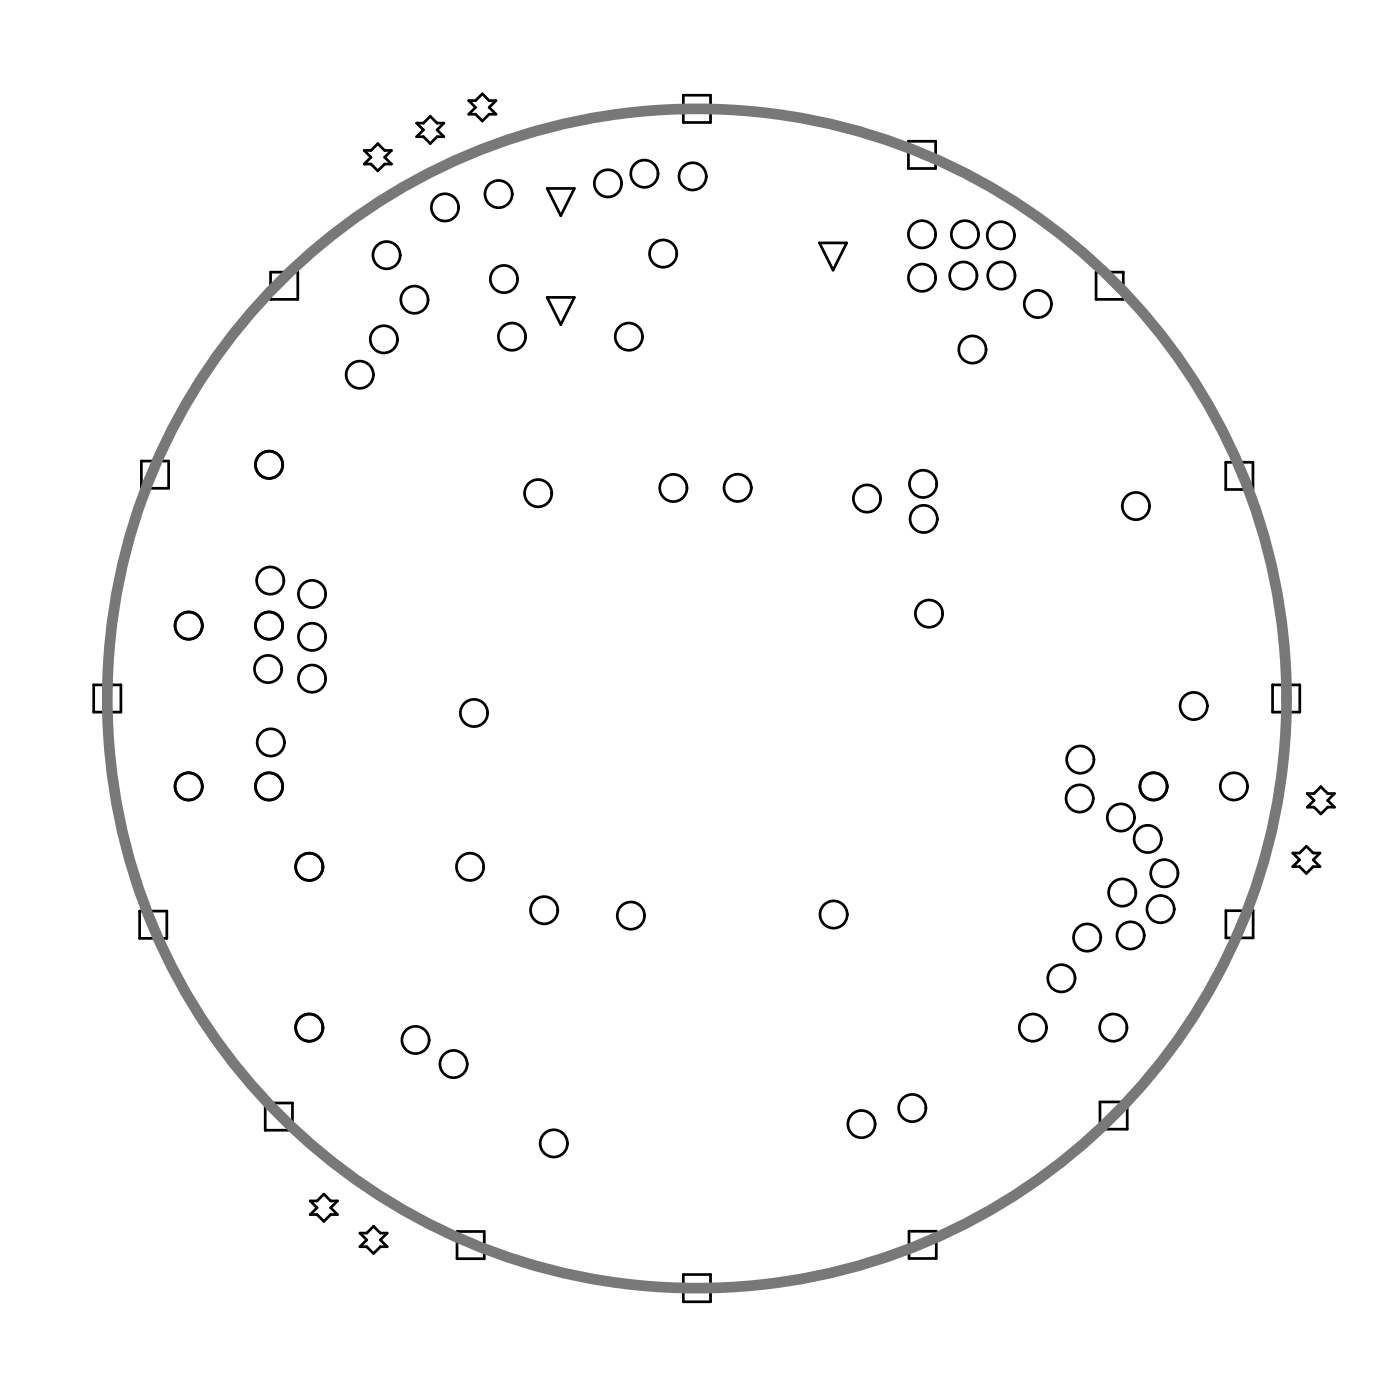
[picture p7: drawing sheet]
<svg xmlns="http://www.w3.org/2000/svg" width="43mm" height="43mm" viewBox="0 0 43 43" stroke-linecap="round" stroke-linejoin="round" font-family="sans-serif">
<g fill="none" stroke="#000" stroke-width=".08">
<path d="M4.4 14.3h.8v.8h-.8zM8.4 8.4h.8v.9h-.8zM11.3 4.7h.2l.2-.2 .2 .2h.2l-.2 .2 .2 .2h-.2l-.2 .2-.2-.2h-.2l.2-.2zM12.9 3.8h.2l.2-.2 .2 .2h.3l-.3 .2 .3 .2h-.3l-.2 .2-.2-.2h-.2l.2-.2zM14.5 3.1h.2l.3-.2 .2 .2h.2l-.2 .2 .2 .2h-.2l-.2 .3-.3-.3h-.2l.2-.2zM17 9.2h.8l-.4 .9zM17 5.8h.8l-.4 .9zM21.2 3h.8v.8h-.8zM25.4 7.5h.8l-.4 .9zM28.2 4.4h.8v.8h-.8zM34 8.4h.8v.9h-.8zM38 14.3h.8v.9h-.8z"/>
<path d="M2.9 21.2h.8v.9h-.8zM4.3 28.2h.9v.9h-.9zM8.2 34.2h.9v.8h-.9zM9.6 37.2h.2l.2-.2 .2 .2h.3l-.3 .2 .3 .2h-.3l-.2 .3-.2-.3h-.2l.2-.2zM11.2 38.2h.2l.2-.2 .2 .2h.2l-.2 .2 .2 .2h-.2l-.2 .3-.2-.3h-.2l.2-.2zM14.2 38.2h.8v.8h-.8zM21.2 39.5h.8v.8h-.8zM28.2 38.2h.8v.8h-.8zM34.1 34.2h.8v.8h-.8zM38 28.2h.8v.9h-.8zM39.4 21.2h.9v.9h-.9zM40.1 26.4h.2l.2-.2 .2 .2h.2l-.2 .3 .2 .2h-.2l-.2 .2-.2-.2h-.2l.2-.2z"/>
<path d="M40.5 24.6h.2l.2-.2 .2 .2h.3l-.3 .2 .3 .2h-.3l-.2 .2-.2-.2h-.2l.2-.2z"/>
<circle cx="5.8" cy="19.4" r=".42"/>
<circle cx="8.3" cy="19.4" r=".42"/>
<circle cx="8.3" cy="14.4" r=".42"/>
<circle cx="8.4" cy="18" r=".42"/>
<circle cx="9.7" cy="18.4" r=".42"/>
<circle cx="9.7" cy="19.7" r=".42"/>
<circle cx="11.2" cy="11.6" r=".42"/>
<circle cx="11.9" cy="10.5" r=".42"/>
<circle cx="12" cy="7.9" r=".42"/>
<circle cx="12.8" cy="9.3" r=".42"/>
<circle cx="13.8" cy="6.4" r=".42"/>
<circle cx="15.5" cy="6" r=".42"/>
<circle cx="15.6" cy="8.6" r=".42"/>
<circle cx="15.9" cy="10.4" r=".42"/>
<circle cx="16.7" cy="15.3" r=".42"/>
<circle cx="18.8" cy="5.7" r=".42"/>
<circle cx="19.5" cy="10.4" r=".42"/>
<circle cx="20" cy="5.4" r=".42"/>
<circle cx="20.6" cy="7.9" r=".42"/>
<circle cx="20.9" cy="15.1" r=".42"/>
<circle cx="21.5" cy="5.5" r=".42"/>
<circle cx="22.9" cy="15.1" r=".42"/>
<circle cx="26.9" cy="15.5" r=".42"/>
<circle cx="28.6" cy="7.3" r=".42"/>
<circle cx="28.6" cy="8.6" r=".42"/>
<circle cx="28.6" cy="15" r=".42"/>
<circle cx="28.6" cy="16.1" r=".42"/>
<circle cx="28.8" cy="19" r=".42"/>
<circle cx="29.9" cy="8.5" r=".42"/>
<circle cx="29.9" cy="7.3" r=".42"/>
<circle cx="30.1" cy="10.8" r=".42"/>
<circle cx="31" cy="7.3" r=".42"/>
<circle cx="31" cy="8.5" r=".42"/>
<circle cx="32.2" cy="9.4" r=".42"/>
<circle cx="35.2" cy="15.7" r=".42"/>
<circle cx="5.8" cy="24.4" r=".42"/>
<circle cx="8.3" cy="20.7" r=".42"/>
<circle cx="8.3" cy="24.4" r=".42"/>
<circle cx="8.4" cy="23" r=".42"/>
<circle cx="9.6" cy="31.9" r=".42"/>
<circle cx="9.6" cy="26.9" r=".42"/>
<circle cx="9.7" cy="21" r=".42"/>
<circle cx="12.9" cy="32.2" r=".42"/>
<circle cx="14.1" cy="33" r=".42"/>
<circle cx="14.6" cy="26.9" r=".42"/>
<circle cx="14.7" cy="22.1" r=".42"/>
<circle cx="16.9" cy="28.2" r=".42"/>
<circle cx="17.2" cy="35.4" r=".42"/>
<circle cx="19.6" cy="28.4" r=".42"/>
<circle cx="25.8" cy="28.3" r=".42"/>
<circle cx="26.7" cy="34.8" r=".42"/>
<circle cx="28.3" cy="34.3" r=".42"/>
<circle cx="32" cy="31.9" r=".42"/>
<circle cx="32.9" cy="30.3" r=".42"/>
<circle cx="33.5" cy="24.7" r=".42"/>
<circle cx="33.5" cy="23.5" r=".42"/>
<circle cx="33.7" cy="29.1" r=".42"/>
<circle cx="34.5" cy="31.9" r=".42"/>
<circle cx="34.7" cy="25.3" r=".42"/>
<circle cx="34.8" cy="27.7" r=".42"/>
<circle cx="35" cy="29" r=".42"/>
<circle cx="35.6" cy="26" r=".42"/>
<circle cx="35.8" cy="24.4" r=".42"/>
<circle cx="36" cy="28.2" r=".42"/>
<circle cx="36.1" cy="27.1" r=".42"/>
<circle cx="37" cy="21.9" r=".42"/>
<circle cx="38.2" cy="24.4" r=".42"/>
</g>
<circle cx="21.6" cy="21.6" r="18.3" fill="none" stroke="#787878" stroke-width=".33"/>
</svg>
